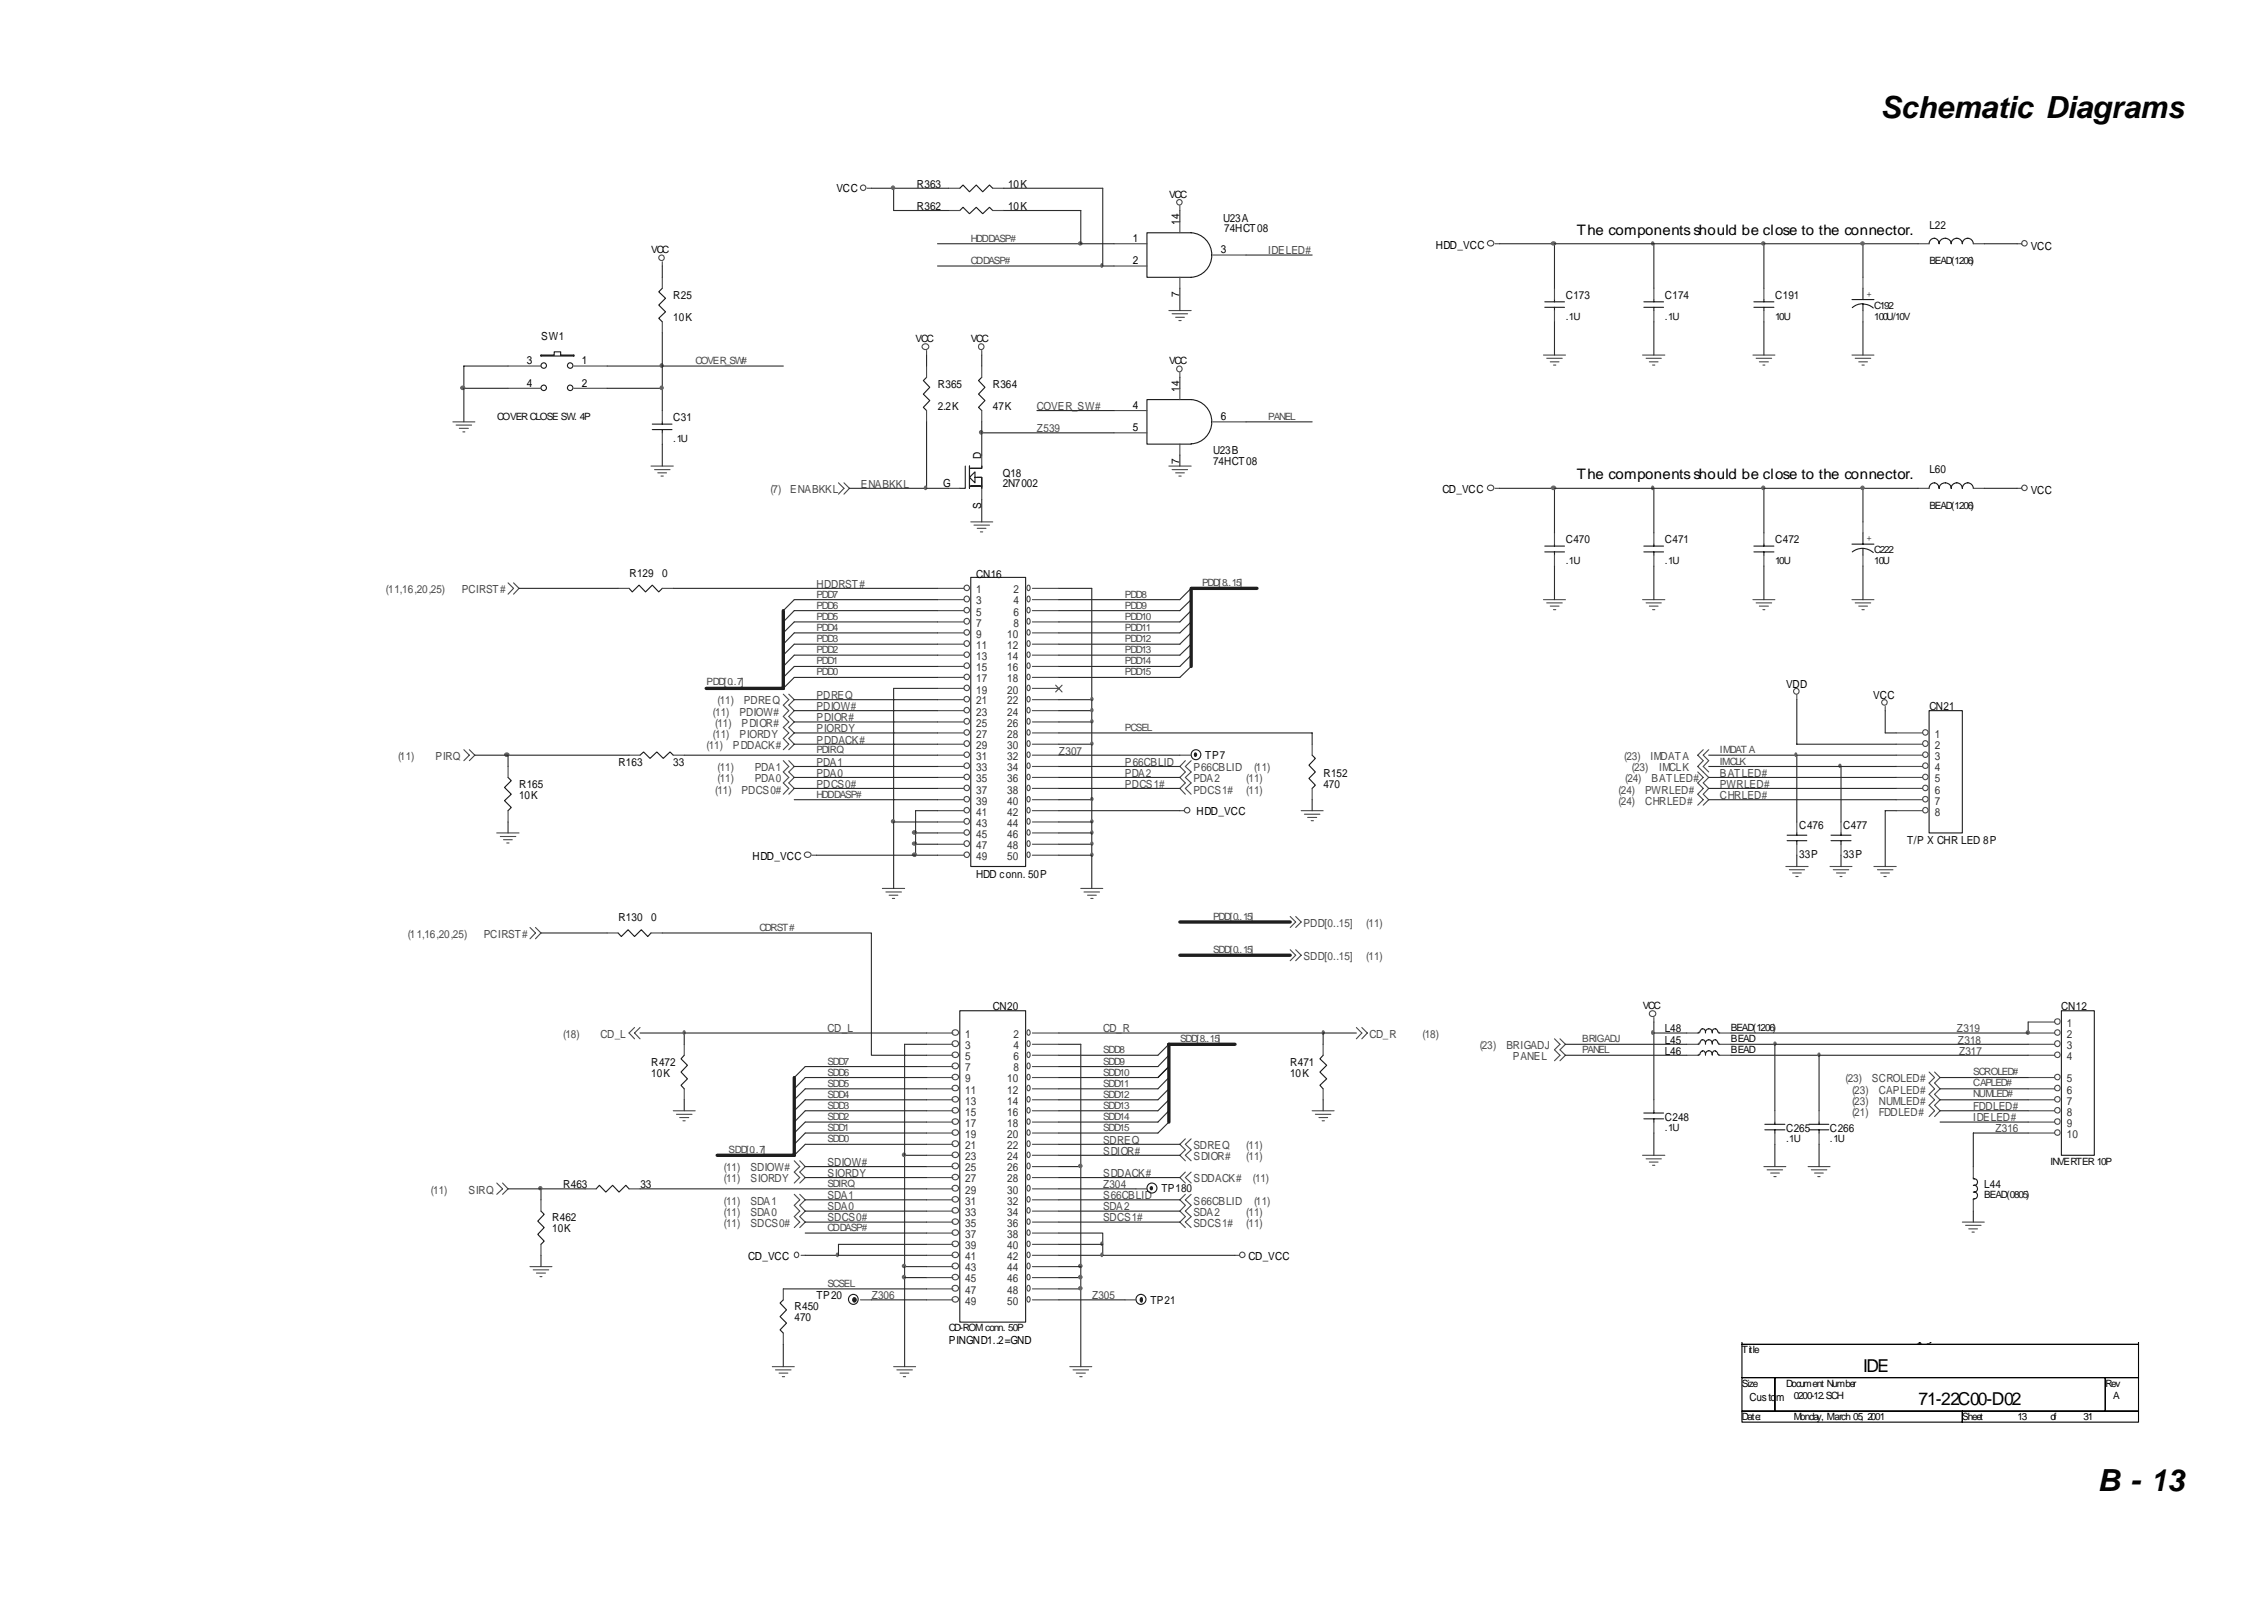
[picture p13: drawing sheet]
<svg xmlns="http://www.w3.org/2000/svg" width="297mm" height="210mm" viewBox="0 0 297 210" stroke-linecap="round" stroke-linejoin="round" font-family="sans-serif">
<defs><g id="words">
<g font-size="4">
<text x="246.7" y="15.4">Schematic Diagrams</text>
<text x="275.2" y="195.6">B - 13</text>
</g>
<g font-size="2.3">
<text x="241.6" y="175.8">ÂÅ¤Ñ ¹q ¸£</text>
<text x="244.5" y="180">IDE</text>
<text x="251.7" y="184.4">71-22C00-D02</text>
</g>
<g font-size="1.9">
<text x="206.9" y="30.8">The components should be close to the connector.</text>
<text x="206.9" y="62.9">The components should be close to the connector.</text>
</g>
<g font-size="1.5">
<text x="109.8" y="25.2">VCC</text>
<text x="154.8" y="29.5" transform="rotate(-90 154.8 29.5)">14</text>
<text x="148.6" y="31.8">1</text>
<text x="148.6" y="34.7">2</text>
<text x="160.2" y="33.2">3</text>
<text x="188.4" y="32.6">HDD_VCC</text>
<text x="266.4" y="32.8">VCC</text>
<text x="154.8" y="39" transform="rotate(-90 154.8 39)">7</text>
<text x="69.1" y="47.8">3</text>
<text x="76.4" y="47.8">1</text>
<text x="69.1" y="50.7">4</text>
<text x="76.4" y="50.7">2</text>
<text x="148.6" y="53.6">4</text>
<text x="154.8" y="51.4" transform="rotate(-90 154.8 51.4)">14</text>
<text x="148.6" y="56.6">5</text>
<text x="160.2" y="55.1">6</text>
<text x="123.8" y="63.8">G</text>
<text x="128.7" y="60.2" transform="rotate(-90 128.7 60.2)">D</text>
<text x="154.8" y="60.9" transform="rotate(-90 154.8 60.9)">7</text>
<text x="189.3" y="64.7">CD_VCC</text>
<text x="266.4" y="64.9">VCC</text>
<text x="128.7" y="66.7" transform="rotate(-90 128.7 66.7)">S</text>
<text x="234.3" y="90.2">VDD</text>
<text x="245.8" y="91.7">VCC</text>
<text x="157" y="106.9">HDD_VCC</text>
<text x="98.7" y="112.8">HDD_VCC</text>
<text x="98.2" y="165.4">CD_VCC</text>
<text x="163.8" y="165.4">CD_VCC</text>
<text x="124.5" y="176.3">PINGND1..2=GND</text>
<text x="229.6" y="183.7">Custom</text>
</g>
<g font-size="1.5" fill="#0d0d0d">
<text x="120.3" y="24.6">R363</text>
<text x="120.3" y="27.5">R362</text>
<text x="132.3" y="24.6">10K</text>
<text x="132.3" y="27.5">10K</text>
<text x="160.5" y="29.1">U23A</text>
<text x="160.6" y="30.4">74HCT08</text>
<text x="253.1" y="30">L22</text>
<text x="88.3" y="39.2">R25</text>
<text x="205.4" y="39.2">C173</text>
<text x="218.4" y="39.2">C174</text>
<text x="232.9" y="39.2">C191</text>
<text x="71" y="44.6">SW1</text>
<text x="88.3" y="42.1">10K</text>
<text x="123" y="50.8">R365</text>
<text x="123" y="53.8">2.2K</text>
<text x="130.2" y="50.8">R364</text>
<text x="130.2" y="53.8">47K</text>
<text x="88.3" y="55.3">C31</text>
<text x="159.2" y="59.6">U23B</text>
<text x="131.6" y="62.5">Q18</text>
<text x="131.6" y="63.8">2N7002</text>
<text x="159.2" y="61.1">74HCT08</text>
<text x="253.1" y="62.1">L60</text>
<text x="205.4" y="71.3">C470</text>
<text x="218.4" y="71.3">C471</text>
<text x="232.9" y="71.3">C472</text>
<text x="82.6" y="75.7">R129</text>
<text x="86.9" y="75.7">0</text>
<text x="128.1" y="75.8">CN16</text>
<text x="253.1" y="93.1">CN21</text>
<text x="81.1" y="100.5">R163</text>
<text x="88.3" y="100.5">33</text>
<text x="158.1" y="99.6">TP7</text>
<text x="173.6" y="101.9">R152</text>
<text x="68.1" y="103.4">R165</text>
<text x="68.1" y="104.8">10K</text>
<text x="173.6" y="103.4">470</text>
<text x="236.1" y="108.8">C476</text>
<text x="236.1" y="112.6">33P</text>
<text x="241.8" y="108.8">C477</text>
<text x="241.8" y="112.6">33P</text>
<text x="250.2" y="110.7">T/P X CHR LED 8P</text>
<text x="128.1" y="115.2">HDD conn. 50P</text>
<text x="81.1" y="120.9">R130</text>
<text x="85.5" y="120.9">0</text>
<text x="130.2" y="132.5">CN20</text>
<text x="218.4" y="136.9">L45</text>
<text x="218.4" y="135.4">L48</text>
<text x="270.4" y="132.5">CN12</text>
<text x="85.5" y="139.8">R472</text>
<text x="85.5" y="141.3">10K</text>
<text x="169.3" y="139.8">R471</text>
<text x="169.3" y="141.3">10K</text>
<text x="218.4" y="138.4">L46</text>
<text x="218.4" y="147.1">C248</text>
<text x="234.3" y="148.6">C265</text>
<text x="240.1" y="148.6">C266</text>
<text x="73.9" y="155.9">R463</text>
<text x="84" y="155.9">33</text>
<text x="260.3" y="155.9">L44</text>
<text x="72.5" y="160.2">R462</text>
<text x="72.5" y="161.7">10K</text>
<text x="152.4" y="156.4">TP180</text>
<text x="104.2" y="171.9">R450</text>
<text x="104.2" y="173.4">470</text>
<text x="107.1" y="170.4">TP20</text>
<text x="150.9" y="171">TP21</text>
</g>
<g font-size="1.5" fill="#4a4a4a">
<text x="166.4" y="33.4">IDELED#</text>
<text x="136" y="53.8">COVER_SW#</text>
<text x="136" y="56.7">Z539</text>
<text x="101.1" y="64.7">(7)</text>
<text x="103.7" y="64.7">ENABKKL</text>
<text x="112.9" y="64">ENABKKL</text>
<text x="50.6" y="77.9">(11,16,20,25)</text>
<text x="60.6" y="77.9">PCIRST#</text>
<text x="107.1" y="77.1">HDDRST#</text>
<text x="93.5" y="93.9">(11)</text>
<text x="93.8" y="95.3">(11)</text>
<text x="94.1" y="92.4">(11)</text>
<text x="97" y="93.9">PDIOW#</text>
<text x="97.3" y="95.3">PDIOR#</text>
<text x="97.6" y="92.4">PDREQ</text>
<text x="107.1" y="93.1">PDIOW#</text>
<text x="107.1" y="94.6">PDIOR#</text>
<text x="107.1" y="91.7">PDREQ</text>
<text x="52.2" y="99.7">(11)</text>
<text x="57.1" y="99.7">PIRQ</text>
<text x="92.7" y="98.3">(11)</text>
<text x="93.5" y="96.8">(11)</text>
<text x="94.1" y="101.2">(11)</text>
<text x="96.2" y="98.3">PDDACK#</text>
<text x="97" y="96.8">PIORDY</text>
<text x="99" y="101.2">PDA1</text>
<text x="107.1" y="97.5">PDDACK#</text>
<text x="107.1" y="96.1">PIORDY</text>
<text x="107.1" y="101.9">PDA0</text>
<text x="107.1" y="100.5">PDA1</text>
<text x="138.9" y="99">Z307</text>
<text x="147.6" y="100.5">P66CBLID</text>
<text x="147.6" y="101.9">PDA2</text>
<text x="156.6" y="101.2">P66CBLID</text>
<text x="164.5" y="101.2">(11)</text>
<text x="213.1" y="99.7">(23)</text>
<text x="214.1" y="101.2">(23)</text>
<text x="216.6" y="99.7">IMDATA</text>
<text x="217.7" y="101.2">IMCLK</text>
<text x="225.7" y="101.9">BATLED#</text>
<text x="93.8" y="104.1">(11)</text>
<text x="94.1" y="102.6">(11)</text>
<text x="97.3" y="104.1">PDCS0#</text>
<text x="99" y="102.6">PDA0</text>
<text x="107.1" y="103.4">PDCS0#</text>
<text x="147.6" y="103.4">PDCS1#</text>
<text x="156.6" y="102.6">PDA2</text>
<text x="156.6" y="104.1">PDCS1#</text>
<text x="163.5" y="104.1">(11)</text>
<text x="163.5" y="102.6">(11)</text>
<text x="212.4" y="104.1">(24)</text>
<text x="212.4" y="105.5">(24)</text>
<text x="213.2" y="102.6">(24)</text>
<text x="215.8" y="104.1">PWRLED#</text>
<text x="215.8" y="105.5">CHRLED#</text>
<text x="216.7" y="102.6">BATLED#</text>
<text x="225.7" y="103.4">PWRLED#</text>
<text x="225.7" y="104.8">CHRLED#</text>
<text x="53.5" y="123.1">(11,16,20,25)</text>
<text x="63.5" y="123.1">PCIRST#</text>
<text x="171" y="125.9">SDD[0..15]</text>
<text x="171" y="121.6">PDD[0..15]</text>
<text x="179.3" y="125.9">(11)</text>
<text x="179.3" y="121.6">(11)</text>
<text x="73.9" y="136.2">(18)</text>
<text x="78.8" y="136.2">CD_L</text>
<text x="108.6" y="135.4">CD_L</text>
<text x="144.7" y="135.4">CD_R</text>
<text x="179.7" y="136.2">CD_R</text>
<text x="186.6" y="136.2">(18)</text>
<text x="194.2" y="137.6">(23)</text>
<text x="197.6" y="137.6">BRIGADJ</text>
<text x="256.7" y="135.4">Z319</text>
<text x="256.9" y="136.9">Z318</text>
<text x="198.5" y="139.1">PANEL</text>
<text x="242.1" y="142">(23)</text>
<text x="243" y="143.5">(23)</text>
<text x="245.6" y="142">SCROLED#</text>
<text x="246.5" y="143.5">CAPLED#</text>
<text x="257" y="138.4">Z317</text>
<text x="243" y="146.4">(21)</text>
<text x="243" y="144.9">(23)</text>
<text x="246.5" y="146.4">FDDLED#</text>
<text x="246.5" y="144.9">NUMLED#</text>
<text x="258.9" y="145.7">FDDLED#</text>
<text x="258.9" y="147.1">IDELED#</text>
<text x="261.8" y="148.6">Z316</text>
<text x="95" y="153.7">(11)</text>
<text x="95" y="155.1">(11)</text>
<text x="98.4" y="153.7">SDIOW#</text>
<text x="98.4" y="155.1">SIORDY</text>
<text x="108.6" y="153">SDIOW#</text>
<text x="108.6" y="154.4">SIORDY</text>
<text x="144.7" y="155.9">Z304</text>
<text x="144.7" y="150">SDREQ</text>
<text x="144.7" y="154.4">SDDACK#</text>
<text x="144.7" y="151.5">SDIOR#</text>
<text x="156.6" y="155.1">SDDACK#</text>
<text x="156.6" y="152.2">SDIOR#</text>
<text x="156.6" y="150.8">SDREQ</text>
<text x="163.5" y="150.8">(11)</text>
<text x="163.5" y="152.2">(11)</text>
<text x="164.4" y="155.1">(11)</text>
<text x="56.5" y="156.6">(11)</text>
<text x="61.4" y="156.6">SIRQ</text>
<text x="95" y="159.5">(11)</text>
<text x="95" y="158">(11)</text>
<text x="95" y="161">(11)</text>
<text x="98.4" y="159.5">SDA0</text>
<text x="98.4" y="158">SDA1</text>
<text x="98.4" y="161">SDCS0#</text>
<text x="108.6" y="160.2">SDCS0#</text>
<text x="108.6" y="158.8">SDA0</text>
<text x="108.6" y="157.3">SDA1</text>
<text x="144.7" y="158.8">SDA2</text>
<text x="144.7" y="160.2">SDCS1#</text>
<text x="144.7" y="157.3">S66CBLID</text>
<text x="156.6" y="159.5">SDA2</text>
<text x="156.6" y="161">SDCS1#</text>
<text x="156.6" y="158">S66CBLID</text>
<text x="163.5" y="161">(11)</text>
<text x="163.5" y="159.5">(11)</text>
<text x="164.5" y="158">(11)</text>
<text x="114.4" y="170.4">Z306</text>
<text x="143.3" y="170.4">Z305</text>
</g>
<g font-size="1.5" fill="#343434">
<text x="128.1" y="77.9">1</text>
<text x="133" y="77.9">2</text>
<text x="128.1" y="79.3">3</text>
<text x="128.1" y="80.8">5</text>
<text x="128.1" y="82.2">7</text>
<text x="128.1" y="83.7">9</text>
<text x="132.1" y="83.7">10</text>
<text x="133" y="79.3">4</text>
<text x="133" y="80.8">6</text>
<text x="133" y="82.2">8</text>
<text x="128.1" y="85.1">11</text>
<text x="128.1" y="86.6">13</text>
<text x="128.1" y="88.1">15</text>
<text x="128.1" y="89.5">17</text>
<text x="132.1" y="85.1">12</text>
<text x="132.1" y="86.6">14</text>
<text x="132.1" y="88.1">16</text>
<text x="132.1" y="89.5">18</text>
<text x="128.1" y="91">19</text>
<text x="128.1" y="92.4">21</text>
<text x="128.1" y="93.9">23</text>
<text x="128.1" y="95.3">25</text>
<text x="132.1" y="91">20</text>
<text x="132.1" y="92.4">22</text>
<text x="132.1" y="93.9">24</text>
<text x="132.1" y="95.3">26</text>
<text x="128.1" y="96.8">27</text>
<text x="128.1" y="98.3">29</text>
<text x="128.1" y="99.7">31</text>
<text x="128.1" y="101.2">33</text>
<text x="132.1" y="96.8">28</text>
<text x="132.1" y="98.3">30</text>
<text x="132.1" y="99.7">32</text>
<text x="132.1" y="101.2">34</text>
<text x="253.9" y="96.8">1</text>
<text x="253.9" y="98.3">2</text>
<text x="253.9" y="99.7">3</text>
<text x="253.9" y="101.2">4</text>
<text x="128.1" y="102.6">35</text>
<text x="128.1" y="104.1">37</text>
<text x="128.1" y="105.5">39</text>
<text x="128.1" y="107">41</text>
<text x="132.1" y="102.6">36</text>
<text x="132.1" y="104.1">38</text>
<text x="132.1" y="105.5">40</text>
<text x="132.1" y="107">42</text>
<text x="253.9" y="102.6">5</text>
<text x="253.9" y="104.1">6</text>
<text x="253.9" y="105.5">7</text>
<text x="253.9" y="107">8</text>
<text x="128.1" y="108.5">43</text>
<text x="128.1" y="109.9">45</text>
<text x="128.1" y="111.4">47</text>
<text x="128.1" y="112.8">49</text>
<text x="132.1" y="108.5">44</text>
<text x="132.1" y="109.9">46</text>
<text x="132.1" y="111.4">48</text>
<text x="132.1" y="112.8">50</text>
<text x="126.6" y="136.2">1</text>
<text x="126.6" y="137.6">3</text>
<text x="133" y="136.2">2</text>
<text x="133" y="137.6">4</text>
<text x="271.2" y="134.7">1</text>
<text x="271.2" y="136.2">2</text>
<text x="271.2" y="137.6">3</text>
<text x="126.6" y="139.1">5</text>
<text x="126.6" y="140.6">7</text>
<text x="126.6" y="142">9</text>
<text x="126.6" y="143.5">11</text>
<text x="132.1" y="142">10</text>
<text x="132.1" y="143.5">12</text>
<text x="133" y="139.1">6</text>
<text x="133" y="140.6">8</text>
<text x="271.2" y="139.1">4</text>
<text x="271.2" y="142">5</text>
<text x="271.2" y="143.5">6</text>
<text x="126.6" y="144.9">13</text>
<text x="126.6" y="146.4">15</text>
<text x="126.6" y="147.8">17</text>
<text x="126.6" y="149.3">19</text>
<text x="132.1" y="144.9">14</text>
<text x="132.1" y="146.4">16</text>
<text x="132.1" y="147.8">18</text>
<text x="132.1" y="149.3">20</text>
<text x="271.2" y="144.9">7</text>
<text x="271.2" y="146.4">8</text>
<text x="271.2" y="147.8">9</text>
<text x="271.2" y="149.3">10</text>
<text x="126.6" y="150.8">21</text>
<text x="126.6" y="152.2">23</text>
<text x="126.6" y="153.7">25</text>
<text x="126.6" y="155.1">27</text>
<text x="132.1" y="150.8">22</text>
<text x="132.1" y="152.2">24</text>
<text x="132.1" y="153.7">26</text>
<text x="132.1" y="155.1">28</text>
<text x="126.6" y="156.6">29</text>
<text x="126.6" y="158">31</text>
<text x="126.6" y="159.5">33</text>
<text x="126.6" y="161">35</text>
<text x="132.1" y="156.6">30</text>
<text x="132.1" y="158">32</text>
<text x="132.1" y="159.5">34</text>
<text x="132.1" y="161">36</text>
<text x="126.6" y="162.4">37</text>
<text x="126.6" y="163.9">39</text>
<text x="126.6" y="165.4">41</text>
<text x="126.6" y="166.8">43</text>
<text x="132.1" y="162.4">38</text>
<text x="132.1" y="163.9">40</text>
<text x="132.1" y="165.4">42</text>
<text x="132.1" y="166.8">44</text>
<text x="126.6" y="168.2">45</text>
<text x="126.6" y="169.7">47</text>
<text x="126.6" y="171.2">49</text>
<text x="132.1" y="168.2">46</text>
<text x="132.1" y="169.7">48</text>
<text x="132.1" y="171.2">50</text>
</g>
<g font-size="1.3">
<text x="153.4" y="25.9">VCC</text>
<text x="85.5" y="33.2">VCC</text>
<text x="120.1" y="44.9">VCC</text>
<text x="127.4" y="44.9">VCC</text>
<text x="153.4" y="47.8">VCC</text>
<text x="215.5" y="132.3">VCC</text>
<text x="228.5" y="177.6">Title</text>
<text x="228.5" y="182">Size</text>
<text x="234.3" y="182">Document Number</text>
<text x="235.4" y="183.6">0200-12.SCH</text>
<text x="276.2" y="182">Rev</text>
<text x="277.3" y="183.6">A</text>
<text x="228.5" y="186.3">Date:</text>
<text x="235.4" y="186.3">Monday, March 05, 2001</text>
<text x="257.5" y="186.3">Sheet</text>
<text x="264.7" y="186.3">13</text>
<text x="269" y="186.3">of</text>
<text x="273.4" y="186.3">31</text>
</g>
<g font-size="1.3" fill="#4a4a4a">
<text x="127.4" y="31.8">HDDDASP#</text>
<text x="127.4" y="34.6">CDDASP#</text>
<text x="91.3" y="47.8">COVER_SW#</text>
<text x="166.4" y="55.1">PANEL</text>
<text x="157.7" y="76.9">PDD[8..15]</text>
<text x="107.1" y="78.4">PDD7</text>
<text x="107.1" y="81.3">PDD5</text>
<text x="107.1" y="82.8">PDD4</text>
<text x="107.1" y="79.8">PDD6</text>
<text x="147.6" y="81.3">PDD10</text>
<text x="147.6" y="79.8">PDD9</text>
<text x="147.6" y="78.4">PDD8</text>
<text x="147.6" y="82.8">PDD11</text>
<text x="92.7" y="89.9">PDD[0..7]</text>
<text x="107.1" y="85.7">PDD2</text>
<text x="107.1" y="88.6">PDD0</text>
<text x="107.1" y="84.3">PDD3</text>
<text x="107.1" y="87.2">PDD1</text>
<text x="147.6" y="87.2">PDD14</text>
<text x="147.6" y="88.6">PDD15</text>
<text x="147.6" y="84.3">PDD12</text>
<text x="147.6" y="85.7">PDD13</text>
<text x="147.6" y="95.9">PCSEL</text>
<text x="107.1" y="98.8">PDIRQ</text>
<text x="225.7" y="100.3">IMCLK</text>
<text x="225.7" y="98.8">IMDATA</text>
<text x="107.1" y="104.7">HDDDASP#</text>
<text x="99.6" y="122.1">CDRST#</text>
<text x="159.2" y="120.7">PDD[0..15]</text>
<text x="159.2" y="125.1">SDD[0..15]</text>
<text x="154.8" y="136.7">SDD[8..15]</text>
<text x="207.6" y="136.7">BRIGADJ</text>
<text x="108.6" y="139.7">SDD7</text>
<text x="108.6" y="142.6">SDD5</text>
<text x="108.6" y="141.1">SDD6</text>
<text x="144.7" y="142.6">SDD11</text>
<text x="144.7" y="139.7">SDD9</text>
<text x="144.7" y="141.1">SDD10</text>
<text x="144.7" y="138.2">SDD8</text>
<text x="207.6" y="138.2">PANEL</text>
<text x="258.9" y="143.9">NUMLED#</text>
<text x="258.9" y="141">SCROLED#</text>
<text x="258.9" y="142.4">CAPLED#</text>
<text x="108.6" y="149.9">SDD0</text>
<text x="108.6" y="145.5">SDD3</text>
<text x="108.6" y="146.9">SDD2</text>
<text x="108.6" y="144">SDD4</text>
<text x="108.6" y="148.4">SDD1</text>
<text x="144.7" y="146.9">SDD14</text>
<text x="144.7" y="148.4">SDD15</text>
<text x="144.7" y="144">SDD12</text>
<text x="144.7" y="145.5">SDD13</text>
<text x="95.6" y="151.3">SDD[0..7]</text>
<text x="108.6" y="155.7">SDIRQ</text>
<text x="108.6" y="161.5">CDDASP#</text>
<text x="108.6" y="168.8">SCSEL</text>
</g>
<g font-size="1.3" fill="#0d0d0d">
<text x="253.1" y="34.6">BEAD(1206)</text>
<text x="205.4" y="42">.1U</text>
<text x="218.4" y="42">.1U</text>
<text x="232.9" y="42">10U</text>
<text x="245.9" y="40.5">C192</text>
<text x="245.9" y="42">100U/10V</text>
<text x="65.2" y="55.1">COVER CLOSE SW. 4P</text>
<text x="88.3" y="58">.1U</text>
<text x="253.1" y="66.7">BEAD(1206)</text>
<text x="205.4" y="74">.1U</text>
<text x="218.4" y="74">.1U</text>
<text x="232.9" y="74">10U</text>
<text x="245.9" y="72.6">C222</text>
<text x="245.9" y="74">10U</text>
<text x="227.1" y="136.7">BEAD</text>
<text x="227.1" y="135.3">BEAD(1206)</text>
<text x="227.1" y="138.2">BEAD</text>
<text x="218.4" y="148.4">.1U</text>
<text x="234.3" y="149.9">.1U</text>
<text x="240.1" y="149.9">.1U</text>
<text x="269" y="152.8">INVERTER 10P</text>
<text x="260.3" y="157.1">BEAD(0805)</text>
<text x="124.5" y="174.7">CD-ROM conn. 50P</text>
</g>
<g font-size="1.3" fill="#1b1b1b">
<text x="244.9" y="38.9">+</text>
<text x="244.9" y="71">+</text>
</g>
</g></defs>
<path d="M228.5 173.4h52.1v3h-52.1zM228.5 176.4h52.1v4.3h-52.1zM228.5 180.7h4.4v4.4h-4.4zM228.5 185.1h29v1.5h-29zM232.9 180.7h43.3v4.4h-43.3zM257.5 185.1h23.1v1.5h-23.1zM276.2 180.7h4.4v4.4h-4.4z" fill="none" stroke="#000" stroke-width=".14"/>
<g fill="none" stroke="#4a4a4a" stroke-width=".14">
<path d="M86.9 34.3v.6M113.8 24.7h.5M124.4 24.7h1.5M130.2 24.7h1.5M154.8 27v.6M195.2 31.7a.41 .41 0 0 1 .5-.1 .41 .41 0 0 1 .2 .5 .41 .41 0 0 1-.5 .2 .41 .41 0 0 1-.2-.6zM196.2 32h.6M203.9 37.8v1.5M264.7 32h.5M59.4 55.3h2.9M59.8 55.8h2.1M60.3 56.2h1.2"/>
<path d="M60.7 56.7h.3M121 45.3a.43 .43 0 0 1 .6-.2 .43 .43 0 0 1 .2 .6 .43 .43 0 0 1-.6 .1 .43 .43 0 0 1-.2-.5zM121.6 46v.6M128.8 46v.6M153.4 40.7h2.9M153.8 41.2h2M154.2 41.6h1.2M154.7 42.1h.3M154.8 48.9v.6M202.5 46.6h2.9M202.9 47h2.1M203.4 47.5h1.1"/>
<path d="M203.8 47.9h.3M203.9 40.7v1.5M215.5 46.6h2.9M216 47h2M216.4 47.5h1.1M216.8 47.9h.3M230 46.6h2.9M230.4 47h2M230.8 47.5h1.2M231.3 47.9h.3M243 46.6h2.9M243.4 47h2"/>
<path d="M243.9 47.5h1.1M244.3 47.9h.3M66.7 76.5l.7 .7-.7 .7M67.4 76.5l.7 .7-.7 .7M81.1 77.2h1.4M85.4 61.1h2.9M85.9 61.6h2M86.3 62h1.1M86.7 62.5h.3M86.9 77.2h1.4M110 63.3l.7 .8-.7 .7M110.7 63.3l.7 .8-.7 .7"/>
<path d="M127.4 68.5h2.8M127.8 68.9h2M128.2 69.3h1.2M128.6 69.8h.3M153.4 61.1h2.9M153.8 61.6h2M154.2 62h1.2M154.7 62.5h.3M195.2 63.8a.41 .41 0 0 1 .5-.1 .41 .41 0 0 1 .2 .5 .41 .41 0 0 1-.5 .1 .41 .41 0 0 1-.2-.5zM196.2 64.1h.6M202.5 78.7h2.9M202.9 79.1h2.1"/>
<path d="M203.4 79.5h1.1M203.8 80h.3M215.5 78.7h2.9M216 79.1h2M216.4 79.5h1.1M216.8 80h.3M230 78.7h2.9M230.4 79.1h2M230.8 79.5h1.2M231.3 80h.3M243 78.7h2.9M243.4 79.1h2"/>
<path d="M243.9 79.5h1.1M244.3 80h.3M264.7 64.1h.5M60.9 98.4l.7 .7-.7 .7M61.6 98.4l.7 .7-.7 .7M82.5 99.1h1.5M88.3 99.1h1.5M102.8 99.8l.7 .8-.7 .7 .7 .7-.7 .7 .7 .7-.7 .8M102.8 91.1l.7 .7-.7 .7 .7 .7-.7 .8 .7 .7-.7 .7 .7 .8-.7 .7 .7 .7-.7 .8M103.5 99.8l.7 .8-.7 .7 .7 .7-.7 .7 .7 .7-.7 .8M103.5 91.1l.7 .7-.7 .7 .7 .7-.7 .8 .7 .7-.7 .7 .7 .8-.7 .7 .7 .7-.7 .8M155.5 99.8l-.7 .8 .7 .7-.7 .7 .7 .7-.7 .7 .7 .8"/>
<path d="M156.3 99.8l-.8 .8 .8 .7-.8 .7 .8 .7-.8 .7 .8 .8M172.2 97.6v1.5M223.5 98.4l-.8 .7 .8 .7-.8 .8 1.5 1.4-.7 .7 .7 .7-.7 .8 .7 .7-.7 .7M224.2 98.4l-.7 .7 .7 .7-.7 .8 .7 .7M235.7 91.2v.6M247.3 92.7v.5M65.2 109.3h2.9M65.6 109.7h2.1M66.1 110.2h1.1M66.5 110.6h.3M66.7 100.6v1.4M66.7 106.4v1.4"/>
<path d="M105.6 111.9a.42 .42 0 0 1 .5-.1 .42 .42 0 0 1 .2 .5 .46 .46 0 0 1-.4 .2 .46 .46 0 0 1-.4-.4zM106.5 112.2h.6M115.8 116.6h2.9M116.2 117h2.1M116.7 117.4h1.1M117.1 117.9h.3M141.8 116.6h2.9M142.2 117h2.1M142.7 117.4h1.1M143.1 117.9h.3M154.8 106.4h.6M170.7 106.4h2.9"/>
<path d="M171.1 106.8h2.1M171.6 107.2h1.1M172 107.7h.3M172.2 103.4v1.5M222.7 101.3l.8 .7-.8 .7 .8 .7-.8 .8 .8 .7-.8 .7M234.3 113.7h2.9M234.8 114.1h2M235.2 114.5h1.1M235.6 115h.3M240.1 113.7h2.9M240.5 114.1h2.1M240.9 114.5h1.2"/>
<path d="M241.4 115h.3M245.9 113.7h2.9M246.3 114.1h2.1M246.7 114.5h1.2M247.2 115h.3M69.5 121.7l.8 .7-.8 .8M70.3 121.7l.7 .7-.7 .8M79.7 122.4h1.4M83.3 134.8l-.8 .7 .8 .8M84 134.8l-.7 .7 .7 .8M85.4 122.4h1.5M89.8 137v1.4"/>
<path d="M169.3 124.6l.7 .7-.7 .7M169.3 120.2l.7 .8-.7 .7M170 124.6l.7 .7-.7 .7M170 120.2l.7 .8-.7 .7M173.6 137v1.4M178 134.8l.7 .7-.7 .8M178.7 134.8l.7 .7-.7 .8M203.9 136.3l.8 .7-.8 .7 .8 .7-.8 .8M204.7 136.3l.7 .7-.7 .7 .7 .7-.7 .8M217 133.5v.6M65.2 155.2l.7 .8-.7 .7M65.9 155.2l.8 .8-.8 .7"/>
<path d="M71 157.4v1.5M88.3 145.7h2.9M88.8 146.2h2M89.2 146.6h1.2M89.6 147h.3M89.8 142.8v1.5M104.2 152.3l.7 .7-.7 .8 .7 .7-.7 .7M104.2 156.7l.7 .7-.7 .7 .7 .8-.7 .7 .7 .7-.7 .7M104.9 152.3l.7 .7-.7 .8 .7 .7-.7 .7M104.9 156.7l.7 .7-.7 .7 .7 .8-.7 .7 .7 .7-.7 .7M155.5 156.7l-.7 .7 .7 .7-.7 .8 .7 .7-.7 .7 .7 .7M155.5 153.8l-.7 .7 .7 .7"/>
<path d="M155.5 149.4l-.7 .7 .7 .7-.7 .8 .7 .7M156.3 156.7l-.8 .7 .8 .7-.8 .8 .8 .7-.8 .7 .8 .7M156.3 153.8l-.8 .7 .8 .7M156.3 149.4l-.8 .7 .8 .7-.8 .8 .8 .7M172.2 145.7h2.8M172.6 146.2h2M173 146.6h1.2M173.5 147h.3M173.6 142.8v1.5M215.5 151.6h2.9M216 152h2M216.4 152.5h1.1"/>
<path d="M216.8 152.9h.3M231.4 153h2.9M231.8 153.5h2.1M232.3 153.9h1.2M232.7 154.4h.3M237.2 153h2.9M237.6 153.5h2.1M238.1 153.9h1.1M238.5 154.4h.3M253.1 140.6l.7 .8-.7 .7 .7 .7-.7 .8 .7 .7-.7 .7 .7 .7-.7 .8M253.8 140.6l.7 .8-.7 .7 .7 .7-.7 .8 .7 .7-.7 .7 .7 .7-.7 .8M69.5 166.2h2.9"/>
<path d="M70 166.6h2M70.4 167h1.2M70.8 167.5h.3M71 163.2v1.5M101.3 179.3h2.9M101.8 179.7h2M102.8 169.1v1.4M102.8 174.9v1.5M104.4 164.3a.33 .33 0 0 1 .4 .3 .33 .33 0 0 1-.4 .3 .4 .4 0 0 1 0-.6zM105.1 164.7h.5M117.2 179.3h2.9M117.7 179.7h2"/>
<path d="M140.4 179.3h2.8M140.8 179.7h2M162 164.7h.6M257.5 160.3h2.8M257.9 160.7h2M258.3 161.2h1.1M258.7 161.6h.3M102.2 180.1h1.2M102.6 180.6h.3M118.1 180.1h1.1M118.5 180.6h.3M141.2 180.1h1.2"/>
<path d="M141.7 180.6h.3"/>
<circle cx="86.8" cy="33.8" r=".36"/>
<circle cx="113.3" cy="24.6" r=".36"/>
<circle cx="154.7" cy="26.5" r=".36"/>
<circle cx="265.6" cy="31.9" r=".36"/>
<circle cx="128.7" cy="45.5" r=".38"/>
<circle cx="154.7" cy="48.4" r=".37"/>
<circle cx="265.6" cy="64" r=".36"/>
<circle cx="235.7" cy="90.7" r=".37"/>
<circle cx="247.2" cy="92.2" r=".36"/>
<circle cx="155.8" cy="106.3" r=".36"/>
<circle cx="216.8" cy="133" r=".41"/>
<circle cx="163" cy="164.6" r=".36"/>
</g>
<g fill="none" stroke="#1b1b1b" stroke-width=".14">
<path d="M125.9 24.7l.4-.4 .9 .9 .9-.9 .8 .9 .9-.9 .4 .4M202.7 39.6h2.6M203.9 39.3v.3M202.7 40.3h2.6M203.9 40.3v.4M82.5 77.2l.5 .5 .8-.9 .9 .9 .9-.9 .8 .9 .5-.5M127.4 75.7h7.2v38h-7.2zM84 99.1l.4-.5 .9 .9 .9-.9 .8 .9 .9-.9 .4 .5M172.2 99.1l.4 .4-.9 .9 .9 .9-.9 .8 .9 .9-.4 .4M66.7 102l.4 .4-.9 .9 .9 .9-.9 .8 .9 .9-.4 .5M81.1 122.4l.4 .5 .9-.9 .9 .9 .8-.9 .9 .9 .4-.5M89.8 138.4l-.5 .5 .9 .9-.9 .8 .9 .9-.9 .9 .5 .4"/>
<path d="M173.6 138.4l-.4 .5 .9 .9-.9 .8 .9 .9-.9 .9 .4 .4M71 158.9l.4 .4-.8 .9 .8 .8-.8 .9 .8 .9-.4 .4M102.8 170.5l-.5 .5 .9 .8-.9 .9 .9 .9-.9 .9 .5 .4"/>
</g>
<circle cx="126.8" cy="77.1" r=".36" fill="#fff" stroke="#4a4a4a" stroke-width=".14"/>
<path d="M123 77.2h3.5" fill="none" stroke="#4a4a4a" stroke-width=".14"/>
<path d="M134.8 76.8h.1a.41 .41 0 0 1 0 .7 .41 .41 0 0 1-.1-.7z" fill-rule="evenodd" fill="#fff" stroke="#4a4a4a" stroke-width=".14"/>
<path d="M135.5 77.2h3.4" fill="none" stroke="#4a4a4a" stroke-width=".14"/>
<circle cx="126.8" cy="78.6" r=".37" fill="#fff" stroke="#4a4a4a" stroke-width=".14"/>
<path d="M123 78.7h3.5" fill="none" stroke="#4a4a4a" stroke-width=".14"/>
<path d="M134.8 78.3l.1-.1a.45 .45 0 0 1 0 .8 .45 .45 0 0 1-.1-.7z" fill-rule="evenodd" fill="#fff" stroke="#4a4a4a" stroke-width=".14"/>
<path d="M135.5 78.7h3.4" fill="none" stroke="#4a4a4a" stroke-width=".14"/>
<circle cx="126.8" cy="80" r=".36" fill="#fff" stroke="#4a4a4a" stroke-width=".14"/>
<path d="M123 80.1h3.5" fill="none" stroke="#4a4a4a" stroke-width=".14"/>
<path d="M134.8 79.7h.1a.41 .41 0 0 1 0 .7 .41 .41 0 0 1-.1-.7z" fill-rule="evenodd" fill="#fff" stroke="#4a4a4a" stroke-width=".14"/>
<path d="M135.5 80.1h3.4" fill="none" stroke="#4a4a4a" stroke-width=".14"/>
<circle cx="126.8" cy="81.5" r=".37" fill="#fff" stroke="#4a4a4a" stroke-width=".14"/>
<path d="M123 81.6h3.5" fill="none" stroke="#4a4a4a" stroke-width=".14"/>
<path d="M134.8 81.2l.1-.1a.45 .45 0 0 1 0 .8 .45 .45 0 0 1-.1-.7z" fill-rule="evenodd" fill="#fff" stroke="#4a4a4a" stroke-width=".14"/>
<path d="M135.5 81.6h3.4" fill="none" stroke="#4a4a4a" stroke-width=".14"/>
<circle cx="126.8" cy="83" r=".36" fill="#fff" stroke="#4a4a4a" stroke-width=".14"/>
<path d="M123 83h3.5" fill="none" stroke="#4a4a4a" stroke-width=".14"/>
<path d="M134.8 82.7l.1-.1a.41 .41 0 0 1 0 .7 .42 .42 0 0 1-.1-.6z" fill-rule="evenodd" fill="#fff" stroke="#4a4a4a" stroke-width=".14"/>
<path d="M135.5 83h3.4" fill="none" stroke="#4a4a4a" stroke-width=".14"/>
<circle cx="126.8" cy="84.4" r=".37" fill="#fff" stroke="#4a4a4a" stroke-width=".14"/>
<path d="M123 84.5h3.5" fill="none" stroke="#4a4a4a" stroke-width=".14"/>
<path d="M134.8 84.1l.1-.1a.45 .45 0 0 1 0 .8 .45 .45 0 0 1-.1-.7z" fill-rule="evenodd" fill="#fff" stroke="#4a4a4a" stroke-width=".14"/>
<path d="M135.5 84.5h3.4" fill="none" stroke="#4a4a4a" stroke-width=".14"/>
<circle cx="126.8" cy="85.9" r=".36" fill="#fff" stroke="#4a4a4a" stroke-width=".14"/>
<path d="M123 85.9h3.5" fill="none" stroke="#4a4a4a" stroke-width=".14"/>
<path d="M134.8 85.6l.1-.1a.41 .41 0 0 1 0 .7 .42 .42 0 0 1-.1-.6z" fill-rule="evenodd" fill="#fff" stroke="#4a4a4a" stroke-width=".14"/>
<path d="M135.5 85.9h3.4" fill="none" stroke="#4a4a4a" stroke-width=".14"/>
<circle cx="126.8" cy="87.3" r=".36" fill="#fff" stroke="#4a4a4a" stroke-width=".14"/>
<path d="M123 87.4h3.5" fill="none" stroke="#4a4a4a" stroke-width=".14"/>
<path d="M134.8 87h.1a.41 .41 0 0 1 0 .7 .4 .4 0 0 1-.1-.7z" fill-rule="evenodd" fill="#fff" stroke="#4a4a4a" stroke-width=".14"/>
<path d="M135.5 87.4h3.4" fill="none" stroke="#4a4a4a" stroke-width=".14"/>
<circle cx="126.8" cy="88.8" r=".36" fill="#fff" stroke="#4a4a4a" stroke-width=".14"/>
<path d="M123 88.9h3.5" fill="none" stroke="#4a4a4a" stroke-width=".14"/>
<path d="M134.8 88.5l.1-.1a.41 .41 0 0 1 0 .8 .42 .42 0 0 1-.1-.7z" fill-rule="evenodd" fill="#fff" stroke="#4a4a4a" stroke-width=".14"/>
<path d="M135.5 88.9h3.4" fill="none" stroke="#4a4a4a" stroke-width=".14"/>
<circle cx="126.8" cy="90.2" r=".36" fill="#fff" stroke="#4a4a4a" stroke-width=".14"/>
<path d="M123 90.3h3.5" fill="none" stroke="#4a4a4a" stroke-width=".14"/>
<path d="M134.8 89.9h.1a.41 .41 0 0 1 0 .7 .41 .41 0 0 1-.1-.7z" fill-rule="evenodd" fill="#fff" stroke="#4a4a4a" stroke-width=".14"/>
<path d="M135.5 90.3h3.4" fill="none" stroke="#4a4a4a" stroke-width=".14"/>
<circle cx="126.8" cy="91.7" r=".36" fill="#fff" stroke="#4a4a4a" stroke-width=".14"/>
<path d="M123 91.8h3.5" fill="none" stroke="#4a4a4a" stroke-width=".14"/>
<path d="M134.8 91.4h.1a.41 .41 0 0 1 0 .7 .43 .43 0 0 1-.1-.7z" fill-rule="evenodd" fill="#fff" stroke="#4a4a4a" stroke-width=".14"/>
<path d="M135.5 91.8h3.4" fill="none" stroke="#4a4a4a" stroke-width=".14"/>
<circle cx="126.8" cy="93.2" r=".36" fill="#fff" stroke="#4a4a4a" stroke-width=".14"/>
<path d="M123 93.2h3.5" fill="none" stroke="#4a4a4a" stroke-width=".14"/>
<path d="M134.8 92.9l.1-.1a.41 .41 0 0 1 0 .7 .41 .41 0 0 1-.1-.6z" fill-rule="evenodd" fill="#fff" stroke="#4a4a4a" stroke-width=".14"/>
<path d="M135.5 93.2h3.4" fill="none" stroke="#4a4a4a" stroke-width=".14"/>
<circle cx="126.8" cy="94.6" r=".37" fill="#fff" stroke="#4a4a4a" stroke-width=".14"/>
<path d="M123 94.7h3.5" fill="none" stroke="#4a4a4a" stroke-width=".14"/>
<path d="M134.8 94.3l.1-.1a.45 .45 0 0 1 0 .8 .45 .45 0 0 1-.1-.7z" fill-rule="evenodd" fill="#fff" stroke="#4a4a4a" stroke-width=".14"/>
<path d="M135.5 94.7h3.4" fill="none" stroke="#4a4a4a" stroke-width=".14"/>
<circle cx="126.8" cy="96.1" r=".36" fill="#fff" stroke="#4a4a4a" stroke-width=".14"/>
<path d="M123 96.2h3.5" fill="none" stroke="#4a4a4a" stroke-width=".14"/>
<path d="M134.8 95.8l.1-.1a.41 .41 0 0 1 0 .7 .42 .42 0 0 1-.1-.6z" fill-rule="evenodd" fill="#fff" stroke="#4a4a4a" stroke-width=".14"/>
<path d="M135.5 96.2h3.4" fill="none" stroke="#4a4a4a" stroke-width=".14"/>
<circle cx="126.8" cy="97.5" r=".37" fill="#fff" stroke="#4a4a4a" stroke-width=".14"/>
<path d="M123 97.6h3.5" fill="none" stroke="#4a4a4a" stroke-width=".14"/>
<path d="M134.8 97.2h.1a.45 .45 0 0 1 0 .7 .45 .45 0 0 1-.1-.7z" fill-rule="evenodd" fill="#fff" stroke="#4a4a4a" stroke-width=".14"/>
<path d="M135.5 97.6h3.4" fill="none" stroke="#4a4a4a" stroke-width=".14"/>
<circle cx="126.8" cy="99" r=".36" fill="#fff" stroke="#4a4a4a" stroke-width=".14"/>
<path d="M123 99.1h3.5" fill="none" stroke="#4a4a4a" stroke-width=".14"/>
<path d="M134.8 98.7l.1-.1a.41 .41 0 0 1 0 .8 .42 .42 0 0 1-.1-.7z" fill-rule="evenodd" fill="#fff" stroke="#4a4a4a" stroke-width=".14"/>
<path d="M135.5 99.1h3.4" fill="none" stroke="#4a4a4a" stroke-width=".14"/>
<circle cx="126.8" cy="100.5" r=".36" fill="#fff" stroke="#4a4a4a" stroke-width=".14"/>
<path d="M123 100.6h3.5" fill="none" stroke="#4a4a4a" stroke-width=".14"/>
<path d="M134.8 100.1h.1a.41 .41 0 0 1 0 .7 .4 .4 0 0 1-.1-.7z" fill-rule="evenodd" fill="#fff" stroke="#4a4a4a" stroke-width=".14"/>
<path d="M135.5 100.6h3.4" fill="none" stroke="#4a4a4a" stroke-width=".14"/>
<circle cx="126.8" cy="101.9" r=".36" fill="#fff" stroke="#4a4a4a" stroke-width=".14"/>
<path d="M123 102h3.5" fill="none" stroke="#4a4a4a" stroke-width=".14"/>
<path d="M134.8 101.6h.1a.41 .41 0 0 1 0 .7 .42 .42 0 0 1-.1-.7z" fill-rule="evenodd" fill="#fff" stroke="#4a4a4a" stroke-width=".14"/>
<path d="M135.5 102h3.4" fill="none" stroke="#4a4a4a" stroke-width=".14"/>
<circle cx="126.8" cy="103.4" r=".36" fill="#fff" stroke="#4a4a4a" stroke-width=".14"/>
<path d="M123 103.4h3.5" fill="none" stroke="#4a4a4a" stroke-width=".14"/>
<path d="M134.8 103.1l.1-.1a.41 .41 0 0 1 0 .7 .41 .41 0 0 1-.1-.6z" fill-rule="evenodd" fill="#fff" stroke="#4a4a4a" stroke-width=".14"/>
<path d="M135.5 103.4h3.4" fill="none" stroke="#4a4a4a" stroke-width=".14"/>
<circle cx="126.8" cy="104.8" r=".36" fill="#fff" stroke="#4a4a4a" stroke-width=".14"/>
<path d="M123 104.9h3.5" fill="none" stroke="#4a4a4a" stroke-width=".14"/>
<path d="M134.8 104.5h.1a.41 .41 0 0 1 0 .7 .43 .43 0 0 1-.1-.7z" fill-rule="evenodd" fill="#fff" stroke="#4a4a4a" stroke-width=".14"/>
<path d="M135.5 104.9h3.4" fill="none" stroke="#4a4a4a" stroke-width=".14"/>
<circle cx="126.8" cy="106.3" r=".36" fill="#fff" stroke="#4a4a4a" stroke-width=".14"/>
<path d="M123 106.4h3.5" fill="none" stroke="#4a4a4a" stroke-width=".14"/>
<path d="M134.8 106l.1-.1a.41 .41 0 0 1 0 .7 .41 .41 0 0 1-.1-.6z" fill-rule="evenodd" fill="#fff" stroke="#4a4a4a" stroke-width=".14"/>
<path d="M135.5 106.4h3.4" fill="none" stroke="#4a4a4a" stroke-width=".14"/>
<circle cx="126.8" cy="107.8" r=".37" fill="#fff" stroke="#4a4a4a" stroke-width=".14"/>
<path d="M123 107.8h3.5" fill="none" stroke="#4a4a4a" stroke-width=".14"/>
<path d="M134.8 107.4h.1a.45 .45 0 0 1 0 .7 .45 .45 0 0 1-.1-.7z" fill-rule="evenodd" fill="#fff" stroke="#4a4a4a" stroke-width=".14"/>
<path d="M135.5 107.8h3.4" fill="none" stroke="#4a4a4a" stroke-width=".14"/>
<circle cx="126.8" cy="109.2" r=".36" fill="#fff" stroke="#4a4a4a" stroke-width=".14"/>
<path d="M123 109.3h3.5" fill="none" stroke="#4a4a4a" stroke-width=".14"/>
<path d="M134.8 108.9h.1a.41 .41 0 0 1 0 .7 .41 .41 0 0 1-.1-.7z" fill-rule="evenodd" fill="#fff" stroke="#4a4a4a" stroke-width=".14"/>
<path d="M135.5 109.3h3.4" fill="none" stroke="#4a4a4a" stroke-width=".14"/>
<circle cx="126.8" cy="110.7" r=".37" fill="#fff" stroke="#4a4a4a" stroke-width=".14"/>
<path d="M123 110.8h3.5" fill="none" stroke="#4a4a4a" stroke-width=".14"/>
<path d="M134.8 110.3h.1a.45 .45 0 0 1 0 .8 .45 .45 0 0 1-.1-.8z" fill-rule="evenodd" fill="#fff" stroke="#4a4a4a" stroke-width=".14"/>
<path d="M135.5 110.8h3.4" fill="none" stroke="#4a4a4a" stroke-width=".14"/>
<circle cx="126.8" cy="112.1" r=".36" fill="#fff" stroke="#4a4a4a" stroke-width=".14"/>
<path d="M123 112.2h3.5" fill="none" stroke="#4a4a4a" stroke-width=".14"/>
<path d="M134.8 111.8h.1a.41 .41 0 0 1 0 .7 .42 .42 0 0 1-.1-.7z" fill-rule="evenodd" fill="#fff" stroke="#4a4a4a" stroke-width=".14"/>
<g fill="none" stroke="#4a4a4a" stroke-width=".14">
<path d="M217 37.8v1.5M231.4 37.8v1.5M244.4 36.4v1.4M251.7 32h1.4M258.9 32h1.4M217 40.7v1.5M231.4 40.7v1.5M244.4 40.7v1.5M203.9 69.9v1.5M203.9 72.8v1.5M217 69.9v1.5M217 72.8v1.5"/>
<path d="M231.4 69.9v1.5M231.4 72.8v1.5M244.4 68.5v1.4M244.4 72.8v1.5M251.7 64.1h1.4M258.9 64.1h1.4M135.5 112.2h3.4M76.8 156h1.4M82.5 156h1.5"/>
</g>
<path d="M138.5 89.9l.8 .9M139.3 89.9l-.8 .9" fill="none" stroke="#4b4b4b" stroke-width=".14"/>
<g fill="none" stroke="#1b1b1b" stroke-width=".14">
<path d="M215.7 39.6h2.6M217 39.3v.3M230.1 39.6h2.6M231.4 39.3v.3M243 39.3h2.9M244.4 37.8v1.5M244.4 39.9v.8M253.1 32a.66 .66 0 0 1 .7-.7 .66 .66 0 0 1 .6 .7 .81 .81 0 0 1 .8-.7 .81 .81 0 0 1 .8 .7M256 32a.74 .74 0 0 1 .7-.7 .74 .74 0 0 1 .8 .7 .72 .72 0 0 1 .7-.7 .72 .72 0 0 1 .7 .7M215.7 40.3h2.6M217 40.3v.4M230.1 40.3h2.6"/>
<path d="M231.4 40.3v.4M243 40.4a2.07 2.07 0 0 1 2.8 0M202.7 72.4h2.6M202.7 71.6h2.6M203.9 71.4v.2M203.9 72.4v.4M215.7 72.4h2.6M215.7 71.6h2.6M217 71.4v.2M217 72.4v.4M230.1 72.4h2.6M230.1 71.6h2.6"/>
<path d="M231.4 71.4v.2M231.4 72.4v.4M243 71.4h2.9M243 72.4a2.12 2.12 0 0 1 2.8 .1M244.4 69.9v1.5M244.4 71.9v.9M253.1 64.1a.66 .66 0 0 1 .7-.8 .66 .66 0 0 1 .6 .8 .81 .81 0 0 1 .8-.8 .81 .81 0 0 1 .8 .8M256 64.1a.74 .74 0 0 1 .7-.8 .74 .74 0 0 1 .8 .8 .72 .72 0 0 1 .7-.8 .72 .72 0 0 1 .7 .8M125.9 132.6h8.7v40.8h-8.7zM78.2 156l.4-.5 .9 .9 .9-.9 .8 .9 .9-.9 .4 .5"/>
</g>
<circle cx="125.4" cy="135.5" r=".4" fill="#fff" stroke="#4a4a4a" stroke-width=".14"/>
<path d="M121.6 135.5h3.4" fill="none" stroke="#4a4a4a" stroke-width=".14"/>
<path d="M134.8 135.1h.1a.41 .41 0 0 1 0 .7 .41 .41 0 0 1-.1-.7z" fill-rule="evenodd" fill="#fff" stroke="#4a4a4a" stroke-width=".14"/>
<path d="M135.5 135.5h3.4" fill="none" stroke="#4a4a4a" stroke-width=".14"/>
<circle cx="125.4" cy="136.9" r=".41" fill="#fff" stroke="#4a4a4a" stroke-width=".14"/>
<path d="M121.6 137h3.4" fill="none" stroke="#4a4a4a" stroke-width=".14"/>
<path d="M134.8 136.6l.1-.1a.45 .45 0 0 1 0 .8 .45 .45 0 0 1-.1-.7z" fill-rule="evenodd" fill="#fff" stroke="#4a4a4a" stroke-width=".14"/>
<path d="M135.5 137h3.4" fill="none" stroke="#4a4a4a" stroke-width=".14"/>
<circle cx="125.4" cy="138.4" r=".4" fill="#fff" stroke="#4a4a4a" stroke-width=".14"/>
<path d="M121.6 138.4h3.4" fill="none" stroke="#4a4a4a" stroke-width=".14"/>
<path d="M134.8 138.1l.1-.1a.41 .41 0 0 1 0 .7 .42 .42 0 0 1-.1-.6z" fill-rule="evenodd" fill="#fff" stroke="#4a4a4a" stroke-width=".14"/>
<path d="M135.5 138.4h3.4" fill="none" stroke="#4a4a4a" stroke-width=".14"/>
<circle cx="125.4" cy="139.8" r=".41" fill="#fff" stroke="#4a4a4a" stroke-width=".14"/>
<path d="M121.6 139.9h3.4" fill="none" stroke="#4a4a4a" stroke-width=".14"/>
<path d="M134.8 139.5h.1a.45 .45 0 0 1 0 .7 .45 .45 0 0 1-.1-.7z" fill-rule="evenodd" fill="#fff" stroke="#4a4a4a" stroke-width=".14"/>
<path d="M135.5 139.9h3.4" fill="none" stroke="#4a4a4a" stroke-width=".14"/>
<circle cx="125.4" cy="141.3" r=".4" fill="#fff" stroke="#4a4a4a" stroke-width=".14"/>
<path d="M121.6 141.4h3.4" fill="none" stroke="#4a4a4a" stroke-width=".14"/>
<path d="M134.8 141l.1-.1a.41 .41 0 0 1 0 .8 .42 .42 0 0 1-.1-.7z" fill-rule="evenodd" fill="#fff" stroke="#4a4a4a" stroke-width=".14"/>
<path d="M135.5 141.4h3.4" fill="none" stroke="#4a4a4a" stroke-width=".14"/>
<circle cx="125.4" cy="142.7" r=".4" fill="#fff" stroke="#4a4a4a" stroke-width=".14"/>
<path d="M121.6 142.8h3.4" fill="none" stroke="#4a4a4a" stroke-width=".14"/>
<path d="M134.8 142.4h.1a.41 .41 0 0 1 0 .7 .4 .4 0 0 1-.1-.7z" fill-rule="evenodd" fill="#fff" stroke="#4a4a4a" stroke-width=".14"/>
<path d="M135.5 142.8h3.4" fill="none" stroke="#4a4a4a" stroke-width=".14"/>
<circle cx="125.4" cy="144.2" r=".4" fill="#fff" stroke="#4a4a4a" stroke-width=".14"/>
<path d="M121.6 144.3h3.4" fill="none" stroke="#4a4a4a" stroke-width=".14"/>
<path d="M134.8 143.9h.1a.41 .41 0 0 1 0 .7 .42 .42 0 0 1-.1-.7z" fill-rule="evenodd" fill="#fff" stroke="#4a4a4a" stroke-width=".14"/>
<path d="M135.5 144.3h3.4" fill="none" stroke="#4a4a4a" stroke-width=".14"/>
<circle cx="125.4" cy="145.7" r=".4" fill="#fff" stroke="#4a4a4a" stroke-width=".14"/>
<path d="M121.6 145.7h3.4" fill="none" stroke="#4a4a4a" stroke-width=".14"/>
<path d="M134.8 145.3h.1a.41 .41 0 0 1 0 .7 .41 .41 0 0 1-.1-.7z" fill-rule="evenodd" fill="#fff" stroke="#4a4a4a" stroke-width=".14"/>
<path d="M135.5 145.7h3.4" fill="none" stroke="#4a4a4a" stroke-width=".14"/>
<circle cx="125.4" cy="147.1" r=".4" fill="#fff" stroke="#4a4a4a" stroke-width=".14"/>
<path d="M121.6 147.2h3.4" fill="none" stroke="#4a4a4a" stroke-width=".14"/>
<path d="M134.8 146.8h.1a.41 .41 0 0 1 0 .7 .43 .43 0 0 1-.1-.7z" fill-rule="evenodd" fill="#fff" stroke="#4a4a4a" stroke-width=".14"/>
<path d="M135.5 147.2h3.4" fill="none" stroke="#4a4a4a" stroke-width=".14"/>
<circle cx="125.4" cy="148.6" r=".4" fill="#fff" stroke="#4a4a4a" stroke-width=".14"/>
<path d="M121.6 148.6h3.4" fill="none" stroke="#4a4a4a" stroke-width=".14"/>
<path d="M134.8 148.3l.1-.1a.41 .41 0 0 1 0 .7 .41 .41 0 0 1-.1-.6z" fill-rule="evenodd" fill="#fff" stroke="#4a4a4a" stroke-width=".14"/>
<path d="M135.5 148.6h3.4" fill="none" stroke="#4a4a4a" stroke-width=".14"/>
<circle cx="125.4" cy="150" r=".41" fill="#fff" stroke="#4a4a4a" stroke-width=".14"/>
<path d="M121.6 150.1h3.4" fill="none" stroke="#4a4a4a" stroke-width=".14"/>
<path d="M134.8 149.7h.1a.45 .45 0 0 1 0 .7 .45 .45 0 0 1-.1-.7z" fill-rule="evenodd" fill="#fff" stroke="#4a4a4a" stroke-width=".14"/>
<path d="M135.5 150.1h3.4" fill="none" stroke="#4a4a4a" stroke-width=".14"/>
<circle cx="125.4" cy="151.5" r=".4" fill="#fff" stroke="#4a4a4a" stroke-width=".14"/>
<path d="M121.6 151.6h3.4" fill="none" stroke="#4a4a4a" stroke-width=".14"/>
<path d="M134.8 151.2l.1-.1a.41 .41 0 0 1 0 .8 .41 .41 0 0 1-.1-.7z" fill-rule="evenodd" fill="#fff" stroke="#4a4a4a" stroke-width=".14"/>
<path d="M135.5 151.6h3.4" fill="none" stroke="#4a4a4a" stroke-width=".14"/>
<circle cx="125.4" cy="153" r=".41" fill="#fff" stroke="#4a4a4a" stroke-width=".14"/>
<path d="M121.6 153h3.4" fill="none" stroke="#4a4a4a" stroke-width=".14"/>
<path d="M134.8 152.6h.1a.45 .45 0 0 1 0 .7 .45 .45 0 0 1-.1-.7z" fill-rule="evenodd" fill="#fff" stroke="#4a4a4a" stroke-width=".14"/>
<path d="M135.5 153h3.4" fill="none" stroke="#4a4a4a" stroke-width=".14"/>
<circle cx="125.4" cy="154.4" r=".4" fill="#fff" stroke="#4a4a4a" stroke-width=".14"/>
<path d="M121.6 154.5h3.4" fill="none" stroke="#4a4a4a" stroke-width=".14"/>
<path d="M134.8 154.1h.1a.41 .41 0 0 1 0 .7 .42 .42 0 0 1-.1-.7z" fill-rule="evenodd" fill="#fff" stroke="#4a4a4a" stroke-width=".14"/>
<path d="M135.5 154.5h3.4" fill="none" stroke="#4a4a4a" stroke-width=".14"/>
<circle cx="125.4" cy="155.9" r=".41" fill="#fff" stroke="#4a4a4a" stroke-width=".14"/>
<path d="M121.6 156h3.4" fill="none" stroke="#4a4a4a" stroke-width=".14"/>
<path d="M134.8 155.6l.1-.1a.45 .45 0 0 1 0 .8 .45 .45 0 0 1-.1-.7z" fill-rule="evenodd" fill="#fff" stroke="#4a4a4a" stroke-width=".14"/>
<path d="M135.5 156h3.4" fill="none" stroke="#4a4a4a" stroke-width=".14"/>
<circle cx="125.4" cy="157.3" r=".4" fill="#fff" stroke="#4a4a4a" stroke-width=".14"/>
<path d="M121.6 157.4h3.4" fill="none" stroke="#4a4a4a" stroke-width=".14"/>
<path d="M134.8 157h.1a.41 .41 0 0 1 0 .7 .42 .42 0 0 1-.1-.7z" fill-rule="evenodd" fill="#fff" stroke="#4a4a4a" stroke-width=".14"/>
<path d="M135.5 157.4h3.4" fill="none" stroke="#4a4a4a" stroke-width=".14"/>
<circle cx="125.4" cy="158.8" r=".4" fill="#fff" stroke="#4a4a4a" stroke-width=".14"/>
<path d="M121.6 158.9h3.4" fill="none" stroke="#4a4a4a" stroke-width=".14"/>
<path d="M134.8 158.5l.1-.1a.41 .41 0 0 1 0 .7 .4 .4 0 0 1-.1-.6z" fill-rule="evenodd" fill="#fff" stroke="#4a4a4a" stroke-width=".14"/>
<path d="M135.5 158.9h3.4" fill="none" stroke="#4a4a4a" stroke-width=".14"/>
<circle cx="125.4" cy="160.3" r=".4" fill="#fff" stroke="#4a4a4a" stroke-width=".14"/>
<path d="M121.6 160.3h3.4" fill="none" stroke="#4a4a4a" stroke-width=".14"/>
<path d="M134.8 160l.1-.1a.41 .41 0 0 1 0 .7 .42 .42 0 0 1-.1-.6z" fill-rule="evenodd" fill="#fff" stroke="#4a4a4a" stroke-width=".14"/>
<path d="M135.5 160.3h3.4" fill="none" stroke="#4a4a4a" stroke-width=".14"/>
<circle cx="125.4" cy="161.7" r=".4" fill="#fff" stroke="#4a4a4a" stroke-width=".14"/>
<path d="M121.6 161.8h3.4" fill="none" stroke="#4a4a4a" stroke-width=".14"/>
<path d="M134.8 161.4l.1-.1a.41 .41 0 0 1 0 .8 .41 .41 0 0 1-.1-.7z" fill-rule="evenodd" fill="#fff" stroke="#4a4a4a" stroke-width=".14"/>
<path d="M135.5 161.8h3.4" fill="none" stroke="#4a4a4a" stroke-width=".14"/>
<circle cx="125.4" cy="163.2" r=".4" fill="#fff" stroke="#4a4a4a" stroke-width=".14"/>
<path d="M121.6 163.2h3.4" fill="none" stroke="#4a4a4a" stroke-width=".14"/>
<path d="M134.8 162.9l.1-.1a.41 .41 0 0 1 0 .7 .43 .43 0 0 1-.1-.6z" fill-rule="evenodd" fill="#fff" stroke="#4a4a4a" stroke-width=".14"/>
<path d="M135.5 163.2h3.4" fill="none" stroke="#4a4a4a" stroke-width=".14"/>
<circle cx="125.4" cy="164.6" r=".4" fill="#fff" stroke="#4a4a4a" stroke-width=".14"/>
<path d="M121.6 164.7h3.4" fill="none" stroke="#4a4a4a" stroke-width=".14"/>
<circle cx="125.4" cy="166.1" r=".41" fill="#fff" stroke="#4a4a4a" stroke-width=".14"/>
<path d="M121.6 166.2h3.4" fill="none" stroke="#4a4a4a" stroke-width=".14"/>
<circle cx="125.4" cy="167.5" r=".4" fill="#fff" stroke="#4a4a4a" stroke-width=".14"/>
<path d="M121.6 167.6h3.4" fill="none" stroke="#4a4a4a" stroke-width=".14"/>
<circle cx="125.4" cy="169" r=".41" fill="#fff" stroke="#4a4a4a" stroke-width=".14"/>
<path d="M121.6 169.1h3.4" fill="none" stroke="#4a4a4a" stroke-width=".14"/>
<circle cx="125.4" cy="170.5" r=".4" fill="#fff" stroke="#4a4a4a" stroke-width=".14"/>
<path d="M121.6 170.5h3.4" fill="none" stroke="#4a4a4a" stroke-width=".14"/>
<path d="M134.8 164.3h.1a.41 .41 0 0 1 0 .7 .41 .41 0 0 1-.1-.7z" fill-rule="evenodd" fill="#fff" stroke="#4a4a4a" stroke-width=".14"/>
<path d="M135.5 164.7h3.4" fill="none" stroke="#4a4a4a" stroke-width=".14"/>
<path d="M134.8 165.8l.1-.1a.45 .45 0 0 1 0 .8 .45 .45 0 0 1-.1-.7z" fill-rule="evenodd" fill="#fff" stroke="#4a4a4a" stroke-width=".14"/>
<path d="M135.5 166.2h3.4" fill="none" stroke="#4a4a4a" stroke-width=".14"/>
<path d="M134.8 167.2h.1a.41 .41 0 0 1 0 .7 .42 .42 0 0 1-.1-.7z" fill-rule="evenodd" fill="#fff" stroke="#4a4a4a" stroke-width=".14"/>
<path d="M135.5 167.6h3.4" fill="none" stroke="#4a4a4a" stroke-width=".14"/>
<path d="M134.8 168.7l.1-.1a.45 .45 0 0 1 0 .8 .45 .45 0 0 1-.1-.7z" fill-rule="evenodd" fill="#fff" stroke="#4a4a4a" stroke-width=".14"/>
<path d="M135.5 169.1h3.4" fill="none" stroke="#4a4a4a" stroke-width=".14"/>
<path d="M134.8 170.2l.1-.1a.41 .41 0 0 1 0 .7 .42 .42 0 0 1-.1-.6z" fill-rule="evenodd" fill="#fff" stroke="#4a4a4a" stroke-width=".14"/>
<path d="M235.7 107.8v1.5M235.7 110.8v1.4M241.5 107.8v1.5M241.5 110.8v1.4M135.5 170.5h3.4" fill="none" stroke="#4a4a4a" stroke-width=".14"/>
<path d="M253.1 93.2h4.4v16.1h-4.4zM234.5 110.3h2.6M234.5 109.6h2.6M235.7 109.3v.3M235.7 110.3v.5M240.2 110.3h2.7M240.2 109.6h2.7M241.5 109.3v.3M241.5 110.3v.5" fill="none" stroke="#1b1b1b" stroke-width=".14"/>
<circle cx="252.6" cy="96.1" r=".36" fill="#fff" stroke="#4a4a4a" stroke-width=".14"/>
<path d="M248.8 96.2h3.5" fill="none" stroke="#4a4a4a" stroke-width=".14"/>
<circle cx="252.6" cy="97.5" r=".37" fill="#fff" stroke="#4a4a4a" stroke-width=".14"/>
<path d="M248.8 97.6h3.5" fill="none" stroke="#4a4a4a" stroke-width=".14"/>
<circle cx="252.6" cy="99" r=".36" fill="#fff" stroke="#4a4a4a" stroke-width=".14"/>
<path d="M248.8 99.1h3.5" fill="none" stroke="#4a4a4a" stroke-width=".14"/>
<circle cx="252.6" cy="100.5" r=".36" fill="#fff" stroke="#4a4a4a" stroke-width=".14"/>
<path d="M248.8 100.6h3.5" fill="none" stroke="#4a4a4a" stroke-width=".14"/>
<circle cx="252.6" cy="101.9" r=".36" fill="#fff" stroke="#4a4a4a" stroke-width=".14"/>
<path d="M248.8 102h3.5" fill="none" stroke="#4a4a4a" stroke-width=".14"/>
<circle cx="252.6" cy="103.4" r=".36" fill="#fff" stroke="#4a4a4a" stroke-width=".14"/>
<path d="M248.8 103.4h3.5" fill="none" stroke="#4a4a4a" stroke-width=".14"/>
<circle cx="252.6" cy="104.8" r=".36" fill="#fff" stroke="#4a4a4a" stroke-width=".14"/>
<path d="M248.8 104.9h3.5" fill="none" stroke="#4a4a4a" stroke-width=".14"/>
<circle cx="252.6" cy="106.3" r=".36" fill="#fff" stroke="#4a4a4a" stroke-width=".14"/>
<path d="M248.8 106.4h3.5M221.3 137h1.4M221.3 138.4h1.4M225.6 137h1.5M225.6 138.4h1.5M217 144.3v1.4M217 147.2v1.4M258.9 153v1.5M258.9 157.4v1.5" fill="none" stroke="#4a4a4a" stroke-width=".14"/>
<g fill="none" stroke="#1b1b1b" stroke-width=".14">
<path d="M222.9 136.8v.2h-.2M222.9 138.3v.1h-.2M223 136.8a.36 .36 0 0 1 .4-.4 .36 .36 0 0 1 .4 .4M223 138.3l.2-.3 .2-.2 .3 .3 .1 .2M223.8 136.8a.45 .45 0 0 1 .4-.4 .45 .45 0 0 1 .5 .4M223.8 138.3a.45 .45 0 0 1 .4-.5 .45 .45 0 0 1 .5 .5M223.8 136.8v.2M223.8 138.3v.1M224.7 136.8a.37 .37 0 0 1 .4-.4l.2 .2 .1 .2M224.7 138.3l.1-.4h.2a.44 .44 0 0 1 .4 .4M224.7 136.8v.2M224.7 138.3v.1"/>
<path d="M225.5 136.8v.2h.1M225.5 138.3v.1h.1M270.5 132.6h4.3v19h-4.3zM215.7 146.8h2.6M215.7 146h2.6M217 145.7v.3M217 146.8v.4M258.9 154.5v.2a.43 .43 0 0 1 .5 .3 .43 .43 0 0 1-.4 .5M258.9 155.5h.1M258.9 156.4h.1M259 156.4a.45 .45 0 0 1 .4 .5 .45 .45 0 0 1-.5 .4v.1M259 155.5a.44 .44 0 0 1 .5 .4 .44 .44 0 0 1-.5 .5"/>
</g>
<circle cx="269.9" cy="134" r=".36" fill="#fff" stroke="#4a4a4a" stroke-width=".14"/>
<path d="M266.1 134.1h3.5" fill="none" stroke="#4a4a4a" stroke-width=".14"/>
<circle cx="269.9" cy="135.5" r=".36" fill="#fff" stroke="#4a4a4a" stroke-width=".14"/>
<path d="M266.1 135.5h3.5" fill="none" stroke="#4a4a4a" stroke-width=".14"/>
<circle cx="269.9" cy="136.9" r=".37" fill="#fff" stroke="#4a4a4a" stroke-width=".14"/>
<path d="M266.1 137h3.5" fill="none" stroke="#4a4a4a" stroke-width=".14"/>
<circle cx="269.9" cy="138.4" r=".36" fill="#fff" stroke="#4a4a4a" stroke-width=".14"/>
<path d="M266.1 138.4h3.5" fill="none" stroke="#4a4a4a" stroke-width=".14"/>
<circle cx="269.9" cy="141.3" r=".36" fill="#fff" stroke="#4a4a4a" stroke-width=".14"/>
<path d="M266.1 141.4h3.5" fill="none" stroke="#4a4a4a" stroke-width=".14"/>
<circle cx="269.9" cy="142.7" r=".36" fill="#fff" stroke="#4a4a4a" stroke-width=".14"/>
<path d="M266.1 142.8h3.5" fill="none" stroke="#4a4a4a" stroke-width=".14"/>
<circle cx="269.9" cy="144.2" r=".36" fill="#fff" stroke="#4a4a4a" stroke-width=".14"/>
<path d="M266.1 144.3h3.5" fill="none" stroke="#4a4a4a" stroke-width=".14"/>
<circle cx="269.9" cy="145.7" r=".36" fill="#fff" stroke="#4a4a4a" stroke-width=".14"/>
<path d="M266.1 145.7h3.5" fill="none" stroke="#4a4a4a" stroke-width=".14"/>
<circle cx="269.9" cy="147.1" r=".36" fill="#fff" stroke="#4a4a4a" stroke-width=".14"/>
<path d="M266.1 147.2h3.5" fill="none" stroke="#4a4a4a" stroke-width=".14"/>
<circle cx="269.9" cy="148.6" r=".36" fill="#fff" stroke="#4a4a4a" stroke-width=".14"/>
<g fill="none" stroke="#4a4a4a" stroke-width=".14">
<path d="M86.9 36.4v1.4M124.4 27.6h1.5M130.2 27.6h1.5M146.2 32h4.3M146.2 34.9h4.3M154.8 29.1v1.4M154.8 36.4v1.4M159.2 33.5h4.3M66.7 48h4.3M66.7 50.9h4.3M75.3 48h4.4M75.3 50.9h4.4"/>
<path d="M86.9 42.2v1.5M86.9 53.9v1.4M86.9 56.8v1.5M121.6 48v1.5M121.6 53.9v1.4M128.8 48v1.5M128.8 53.9v1.4M128.8 59.7v1.4M146.2 53.9h4.3M146.2 56.8h4.3M154.8 50.9v1.5M154.8 58.3v1.4"/>
<path d="M159.2 55.3h4.3M124.4 64.1h1.5M128.8 64.1v1.4M154.8 99.1h1.5M221.3 135.5h1.4M225.6 135.5h1.5M149 156h1.5M232.9 145.7v1.5M232.9 148.6v1.5M238.7 145.7v1.5M238.7 148.6v1.5M266.1 148.6h3.5"/>
<path d="M112.9 170.5h1.4M147.6 170.5h1.4"/>
</g>
<g fill="#1b1b1b" stroke="#1b1b1b" stroke-width=".14">
<path d="M156.7 98.8h.1l.2 .2-.2 .2h-.1z" fill-rule="evenodd"/>
<path d="M149.6 170.3l.2-.1a.41 .41 0 0 1 0 .6l-.2-.3z" fill-rule="evenodd"/>
<path d="M151 155.7h.2v.3l-.1 .1-.2-.2z" fill-rule="evenodd"/>
<path d="M111.9 170.3l.2-.1a.27 .27 0 0 1 .2 .4 .27 .27 0 0 1-.4 .1v-.2z" fill-rule="evenodd"/>
</g>
<g fill="none" stroke="#1b1b1b" stroke-width=".14">
<path d="M86.9 37.8l-.5 .5 .9 .8-.9 .9 .9 .9-.9 .9 .5 .4M125.9 27.6l.4-.4 .9 .8 .9-.8 .8 .8 .9-.8 .4 .4M150.5 30.5h5.8a2.93 2.93 0 0 1 2.7 3 2.93 2.93 0 0 1-2.7 2.9h-5.8zM71 46.6h1.7v-.4h.9v.4h1.7v.1h-4.3zM85.6 56.4h2.6M85.6 55.6h2.6M86.9 55.3v.3M86.9 56.4v.4M121.6 49.5l-.5 .4 .9 .9-.9 .9 .9 .8-.9 .9 .5 .5M128.8 49.5l-.4 .4 .8 .9-.8 .9 .8 .8-.8 .9 .4 .5M156.3 58.2a2.91 2.91 0 0 0 2.7-2.9 2.91 2.91 0 0 0-2.7-2.9h-5.8v5.9h5.8M126.6 61.1v3h-.7"/>
<path d="M127.2 61.4h1.6v-.3v.3h-1.4M127.2 62.6l.7-.7v1.4zM127.2 61.1v3M127.2 63.8h1.6M127.9 62.6h.9v1.5v-1.5h-.6M222.9 135.4v.1h-.2M223 135.4a.36 .36 0 0 1 .3-.4 .36 .36 0 0 1 .4 .2l.1 .2M223.8 135.4a.45 .45 0 0 1 .4-.4 .45 .45 0 0 1 .5 .4M223.8 135.4v.1M224.7 135.4l.1-.4h.2a.39 .39 0 0 1 .4 .4M224.7 135.4v.1M225.5 135.4v.1h.1"/>
<path d="M231.6 148.2h2.6M231.6 147.5h2.6M232.9 147.2v.3M232.9 148.2v.4M237.4 148.2h2.5M237.4 147.5h2.5M238.7 147.2v.3M238.7 148.2v.4"/>
<circle cx="71.3" cy="48" r=".36"/>
<circle cx="71.3" cy="50.9" r=".36"/>
<circle cx="74.8" cy="48" r=".36"/>
<circle cx="74.8" cy="50.9" r=".36"/>
<circle cx="156.9" cy="99" r=".65"/>
<circle cx="151.1" cy="155.9" r=".66"/>
<circle cx="111.9" cy="170.5" r=".64"/>
<circle cx="149.7" cy="170.5" r=".66"/>
</g>
<g fill="none" stroke="#2b2b2b" stroke-width=".14">
<path d="M86.9 34.9v1.5M114.3 24.7h10.1M117.2 24.7v2.9h7.2M123 34.9h23.2M123 32h23.2M131.7 27.6h10.1v4.4M131.7 24.7h13v10.2M154.8 27.6v1.5M154.8 37.8v2.9M163.5 33.5h8.7M196.8 32h54.9M203.9 32v5.8"/>
<path d="M217 32v5.8M231.4 32v5.8M244.4 32v4.4M260.3 32h4.4M60.9 50.9h5.8M66.7 48h-5.8v7.3M79.7 50.9h7.2M79.7 48h23.1M86.9 43.7v10.2M86.9 58.3v2.8M121.6 46.6v1.4M121.6 55.3v8.8"/>
<path d="M128.8 56.8h17.4M128.8 46.6v1.4M128.8 55.3v4.4M136 53.9h10.2M154.8 49.5v1.4M154.8 59.7v1.4M163.5 55.3h8.7M203.9 42.2v4.4M217 42.2v4.4M231.4 42.2v4.4M244.4 42.2v4.4M68.1 77.2h13"/>
<path d="M88.3 77.2h34.7M111.4 64.1h13M123 78.7h-18.8l-1.4 1.4M128.8 65.5v3M138.9 77.2h4.3v32.1M156.3 77.2l-1.5 1.5h-15.9M156.3 78.7l-1.5 1.4h-15.9M196.8 64.1h54.9M203.9 64.1v5.8M203.9 74.3v4.4M217 64.1v5.8M217 74.3v4.4"/>
<path d="M231.4 64.1v5.8M231.4 74.3v4.4M244.4 64.1v4.4M244.4 74.3v4.4M260.3 64.1h4.4M62.3 99.1h20.2M66.7 99.1v1.5M89.8 99.1h33.2M104.2 97.6h18.8M104.2 93.2h18.8M104.2 96.2h18.8M104.2 94.7h18.8"/>
<path d="M104.2 91.8h18.8M123 80.1h-18.8l-1.4 1.5M123 81.6h-18.8l-1.4 1.4M123 83h-18.8l-1.4 1.5M123 84.5h-18.8l-1.4 1.4M123 85.9h-18.8l-1.4 1.5M123 87.4h-18.8l-1.4 1.5M123 88.9h-18.8l-1.4 1.4M123 90.3h-5.8v26.3M138.9 99.1h15.9M138.9 97.6h4.3M138.9 93.2h4.3"/>
<path d="M138.9 96.2h33.3v1.4M138.9 94.7h4.3M138.9 91.8h4.3M156.3 80.1l-1.5 1.5h-15.9M156.3 81.6l-1.5 1.4h-15.9M156.3 83l-1.5 1.5h-15.9M156.3 84.5l-1.5 1.4h-15.9M156.3 85.9l-1.5 1.5h-15.9M156.3 87.4l-1.5 1.5h-15.9M224.2 99.1h11.5v8.7M235.7 99.1h13.1M235.7 91.8v5.8h13.1"/>
<path d="M247.3 93.2v3h1.5M66.7 107.8v1.5M104.2 100.6h18.8M104.2 103.4h18.8M104.2 104.9h18.8M104.2 102h18.8M107.1 112.2h15.9M117.2 107.8h5.8M120.1 110.8v1.4M120.1 110.8h2.9M123 109.3h-2.9v1.5M123 106.4h-2.9v2.9"/>
<path d="M138.9 109.3h4.3v1.5M138.9 112.2h4.3v4.4M138.9 100.6h15.9M138.9 103.4h15.9M138.9 104.9h4.3M138.9 102h15.9M138.9 106.4h15.9M138.9 107.8h4.3M138.9 110.8h4.3M143.2 110.8v1.4M172.2 104.9v1.5M224.2 100.6h24.6"/>
<path d="M224.2 103.4h24.6M224.2 104.9h24.6M224.2 102h24.6M235.7 112.2v1.5M241.5 100.6v7.2M241.5 112.2v1.5M248.8 106.4h-1.5v7.3M71 122.4h8.7M84 135.5h37.6M86.9 122.4h27.4v16h7.3M89.8 135.5v1.5M121.6 139.9h-16l-1.4 1.5"/>
<path d="M121.6 137h-2.9v14.6M138.9 135.5h39.1M138.9 137h2.9v42.3M153.4 138.4l-1.5 1.5h-13M153.4 139.9l-1.5 1.5h-13M153.4 137l-1.5 1.4h-13M173.6 135.5v1.5M205.4 137h15.9M205.4 138.4h15.9M217 135.5h4.3M217 134.1v10.2M227.1 137h5.8"/>
<path d="M227.1 138.4h11.6M266.1 137h-33.2v8.7M266.1 138.4h-27.4v7.3M266.1 134.1v1.4h-39M66.7 156h4.3M76.8 156h-5.8v1.4M84 156h37.6M89.8 144.3v1.4M105.6 158.9h16M105.6 157.4h16M105.6 154.5h16M105.6 153h16"/>
<path d="M121.6 151.6h-2.9v14.6M121.6 145.7h-16l-1.4 1.5M121.6 148.6h-16l-1.4 1.5M121.6 144.3h-16l-1.4 1.4M121.6 141.4h-16l-1.4 1.4M121.6 147.2h-16l-1.4 1.4M121.6 142.8h-16l-1.4 1.5M121.6 150.1h-16l-1.4 1.5M138.9 158.9h15.9M138.9 156h10.1M138.9 157.4h15.9M138.9 150.1h15.9"/>
<path d="M138.9 154.5h15.9M138.9 151.6h15.9M138.9 153h2.9M153.4 141.4l-1.5 1.4h-13M153.4 142.8l-1.5 1.5h-13M153.4 145.7l-1.5 1.5h-13M153.4 147.2l-1.5 1.4h-13M153.4 144.3l-1.5 1.4h-13M173.6 144.3v1.4M217 148.6v3M232.9 150.1v2.9M238.7 150.1v2.9"/>
<path d="M254.5 145.7h11.6M254.5 147.2h11.6M254.5 142.8h11.6M254.5 144.3h11.6M254.5 141.4h11.6M258.9 158.9v1.4M266.1 148.6h-7.2v4.4M71 164.7v1.5M102.8 169.1h18.8M102.8 176.4v2.9M105.6 164.7h16M105.6 161.8h16"/>
<path d="M105.6 160.3h16M114.3 170.5h7.3M118.7 166.2h2.9M118.7 166.2v13.1M118.7 167.6h2.9M121.6 163.2h-11.6v1.5M138.9 161.8h5.8v1.4M138.9 163.2h5.8v1.5M138.9 169.1h2.9M138.9 164.7h23.1M138.9 170.5h8.7M138.9 160.3h15.9"/>
<path d="M138.9 166.2h2.9M138.9 167.6h2.9"/>
</g>
<g fill="#656565" stroke="#656565" stroke-width=".14">
<path d="M89.7 135.3l.1-.1 .1 .1v.3l-.1 .1-.2-.2z" fill-rule="evenodd"/>
<path d="M109.8 164.4l.2 .2-.1 .3-.2-.3z" fill-rule="evenodd"/>
<path d="M141.6 165.9h.3l.1 .2-.1 .1h-.3l-.1-.1z" fill-rule="evenodd"/>
<path d="M143.1 107.6h.3v.2l-.2 .2-.1-.1z" fill-rule="evenodd"/>
<path d="M143.1 104.7h.3v.1l-.2 .2h-.1z" fill-rule="evenodd"/>
<path d="M118.4 151.3h.2h.2v.4h-.2h-.2z" fill-rule="evenodd"/>
<path d="M143.1 94.5h.3v.1l-.2 .2h-.1z" fill-rule="evenodd"/>
<path d="M141.6 152.8h.3l.1 .2-.1 .1h-.3l-.1-.1z" fill-rule="evenodd"/>
<path d="M143.1 91.6h.3v.1l-.2 .2h-.1z" fill-rule="evenodd"/>
<path d="M118.4 167.4l.2-.1 .2 .1v.3l-.2 .1-.2-.1z" fill-rule="evenodd"/>
<path d="M143.1 93l.1-.1 .2 .3-.2 .2-.1-.1z" fill-rule="evenodd"/>
<path d="M143.1 97.4h.3v.1l-.2 .3-.1-.1z" fill-rule="evenodd"/>
<path d="M141.6 167.4l.1-.1 .2 .1 .1 .2-.1 .1-.2 .1-.1-.1-.1-.2z" fill-rule="evenodd"/>
<path d="M141.6 168.9h.3l.1 .1-.1 .2h-.3l-.1-.2z" fill-rule="evenodd"/>
<path d="M173.5 135.3l.1-.1 .2 .3-.2 .2-.1-.1z" fill-rule="evenodd"/>
<path d="M144.5 163h.1v.3v.1l-.1-.1z" fill-rule="evenodd"/>
<path d="M144.5 164.5l.1-.1v.1v.3v.1l-.1-.1z" fill-rule="evenodd"/>
<path d="M66.3 98.8h.2l.3 .2a.27 .27 0 0 1-.4 .2 .27 .27 0 0 1-.1-.4z" fill-rule="evenodd"/>
<path d="M144.5 34.7l.1-.1v.1v.3v.1l-.1-.1z" fill-rule="evenodd"/>
<path d="M216.7 31.8h.2l.1 .1-.2 .2h-.1z" fill-rule="evenodd"/>
<path d="M203.6 31.8a.34 .34 0 0 1 .5 .1 .28 .28 0 0 1-.3 .2 .28 .28 0 0 1-.2-.3z" fill-rule="evenodd"/>
<path d="M119.8 110.5h.2l.2 .1v.2l-.2 .1-.3-.1z" fill-rule="evenodd"/>
<path d="M119.8 109.1l.3-.1 .2 .2-.3 .2h-.2l-.1-.2z" fill-rule="evenodd"/>
<path d="M119.8 112l.2-.1 .2 .1 .1 .1-.1 .2h-.4l-.1-.2z" fill-rule="evenodd"/>
<path d="M143.1 109.1l.1-.1 .2 .2-.2 .2h-.1z" fill-rule="evenodd"/>
<path d="M143.1 110.5h.3v.2l-.2 .2-.1-.1z" fill-rule="evenodd"/>
<path d="M143.1 112l.1-.1 .2 .2-.2 .3-.1-.1z" fill-rule="evenodd"/>
<path d="M244.2 31.8h.3l.1 .1-.1 .2h-.3l-.1-.2z" fill-rule="evenodd"/>
<path d="M216.7 63.8h.1l.2 .2-.2 .2h-.1z" fill-rule="evenodd"/>
<path d="M203.6 63.9a.31 .31 0 0 1 .3-.1 .31 .31 0 0 1 .2 .2l-.3 .2h-.2z" fill-rule="evenodd"/>
<path d="M231.2 63.8h.1h.2v.4h-.2h-.1z" fill-rule="evenodd"/>
<path d="M244.2 63.8h.2h.1l.1 .2-.1 .2h-.1h-.2l-.1-.2z" fill-rule="evenodd"/>
<path d="M235.5 98.8h.1h.1v.4h-.1h-.1z" fill-rule="evenodd"/>
<path d="M241.3 100.3h.2v.3l-.1 .1-.2-.2z" fill-rule="evenodd"/>
<path d="M238.5 138.2l.2-.1 .1 .1v.3l-.1 .1-.2-.2z" fill-rule="evenodd"/>
<path d="M232.8 136.8h.2v.1l-.1 .2h-.1z" fill-rule="evenodd"/>
<path d="M265.9 135.3l.2-.1 .1 .1v.3l-.1 .1-.2-.1z" fill-rule="evenodd"/>
<path d="M128.6 56.6l.1-.1 .2 .1v.3l-.2 .1-.1-.1z" fill-rule="evenodd"/>
<path d="M121.3 63.8h.1h.1v.4h-.1l-.1-.2z" fill-rule="evenodd"/>
<path d="M60.5 50.8l.2-.2 .2 .1 .1 .2-.3 .2-.2-.1z" fill-rule="evenodd"/>
<path d="M86.7 47.8l.1-.1 .2 .1v.3l-.2 .1-.1-.1z" fill-rule="evenodd"/>
<path d="M216.7 135.3l.1-.1 .2 .3-.2 .2-.1-.1z" fill-rule="evenodd"/>
<path d="M117 24.5l.2-.1 .1 .1v.3l-.1 .1-.2-.1z" fill-rule="evenodd"/>
<path d="M141.6 31.8h.3l.1 .1-.1 .2h-.3l-.1-.2z" fill-rule="evenodd"/>
<path d="M86.7 50.7l.1-.1 .2 .1v.3l-.2 .1-.1-.1z" fill-rule="evenodd"/>
<circle cx="117.2" cy="107.8" r=".21"/>
<circle cx="118.6" cy="166.1" r=".21"/>
<circle cx="70.9" cy="155.9" r=".21"/>
<circle cx="231.3" cy="31.9" r=".21"/>
</g>
<path d="M164.9 77.2h-8.6v10.2M102.8 80.1v10.2h-10.1M154.8 121h14.5M154.8 125.3h14.5M162 137h-8.6v10.2M104.2 141.4v10.2h-10.1" fill="none" stroke="#1b1b1b" stroke-width=".44"/>
<path d="M227.3 172.9h54.1v3.1h-54.1z" fill-rule="evenodd" fill="#fff"/>
<use href="#words"/>
</svg>
